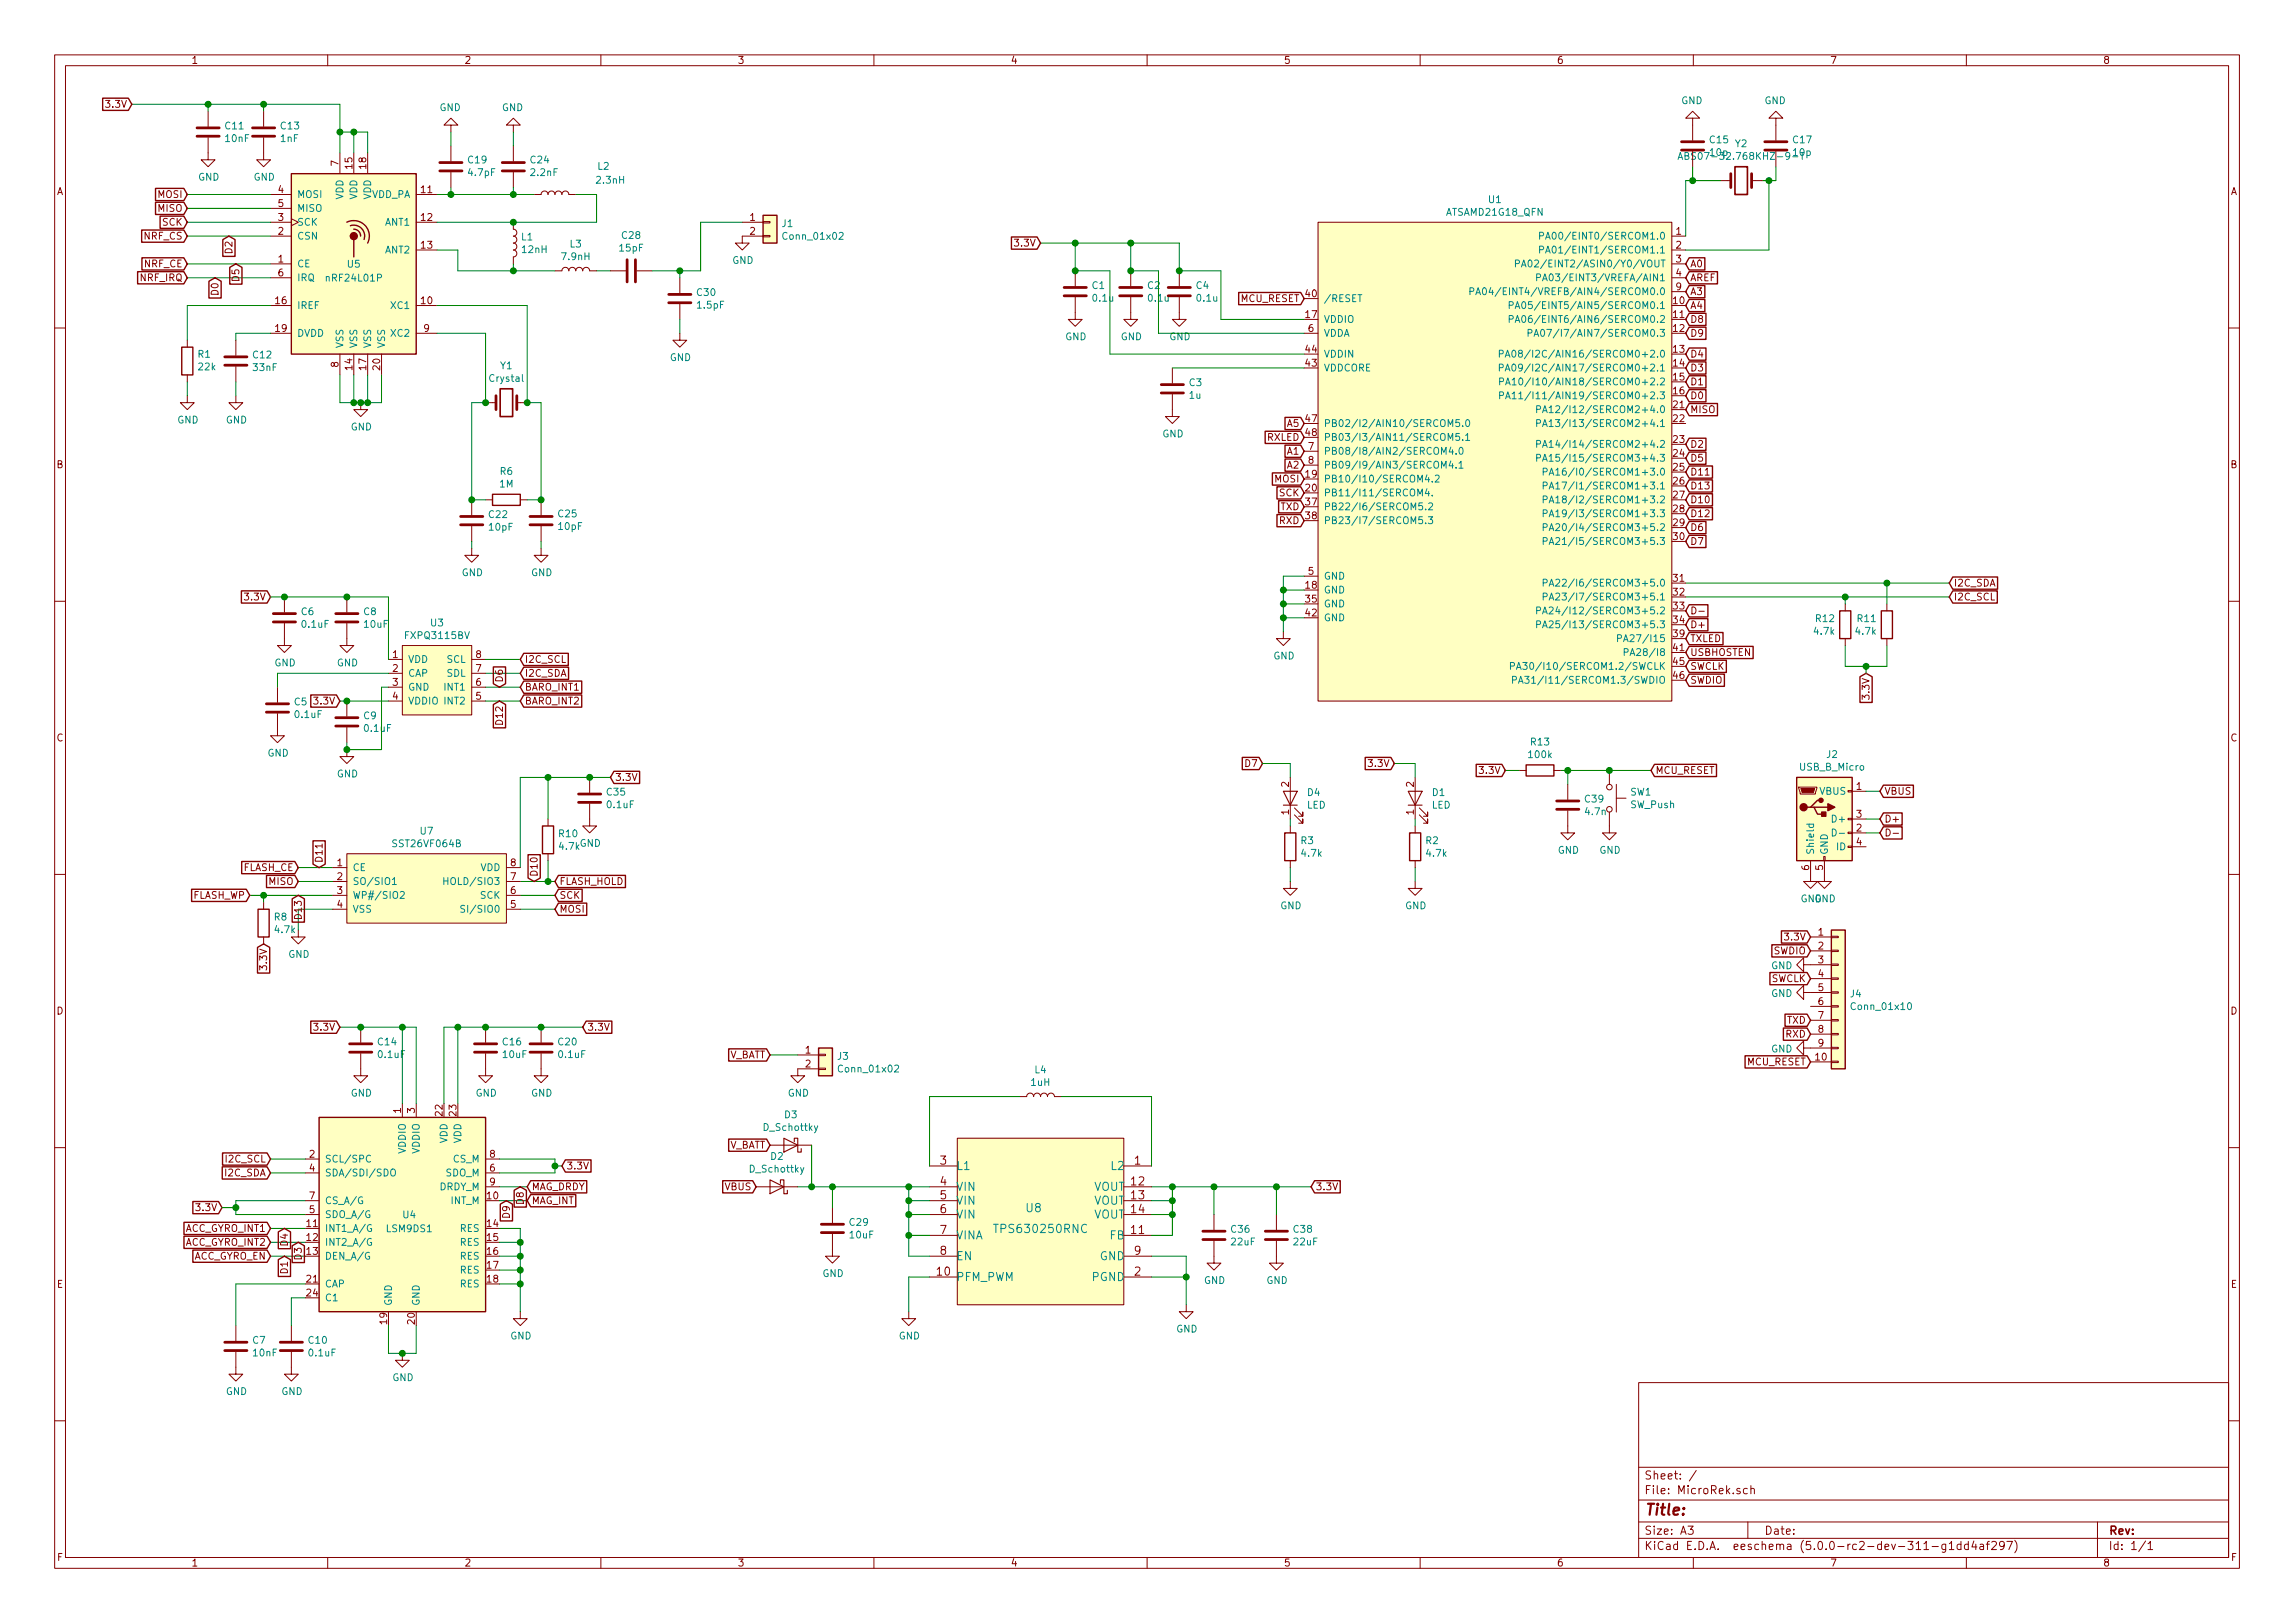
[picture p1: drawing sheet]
<svg xmlns="http://www.w3.org/2000/svg" width="420mm" height="297mm" viewBox="0 0 420 297" stroke-linecap="round" stroke-linejoin="round" font-family="sans-serif">
<defs><g id="words">
<text font-size="2.8" fill="#840000" x="301" y="277.3">Title:</text>
<g font-size="2.1" fill="#840000">
<text x="172.1" y="213.1">3</text>
<text x="207.7" y="213.1">1</text>
<text x="172.1" y="217">4</text>
<text x="172.1" y="219.5">5</text>
<text x="207.1" y="217">12</text>
<text x="207.1" y="219.5">13</text>
<text x="172.1" y="222">6</text>
<text x="172.1" y="225.8">7</text>
<text x="207.1" y="225.8">11</text>
<text x="207.1" y="222">14</text>
<text x="171.6" y="233.5">10</text>
<text x="172.1" y="229.7">8</text>
<text x="207.7" y="233.5">2</text>
<text x="207.7" y="229.7">9</text>
<text x="301" y="273.5">File: MicroRek.sch</text>
<text x="301" y="270.8">Sheet: /</text>
<text x="301" y="280.9">Size: A3</text>
<text x="323" y="280.9">Date:</text>
<text x="386" y="280.9">Rev:</text>
<text x="301" y="283.7">KiCad E.D.A. eeschema (5.0.0-rc2-dev-311-g1dd4af297)</text>
<text x="386" y="283.7">Id: 1/1</text>
</g>
<g font-size="2.1" fill="#008484">
<text x="175" y="214.1">L1</text>
<text x="203.6" y="214.1">L2</text>
<text x="175" y="217.9">VIN</text>
<text x="175" y="220.5">VIN</text>
<text x="187.9" y="221.9">U8</text>
<text x="200.2" y="217.9">VOUT</text>
<text x="200.2" y="220.5">VOUT</text>
<text x="175" y="223">VIN</text>
<text x="175" y="226.8">VINA</text>
<text x="182.6" y="225.7">TPS630250RNC</text>
<text x="200.2" y="223">VOUT</text>
<text x="203.2" y="226.8">FB</text>
<text x="175" y="230.6">EN</text>
<text x="201.3" y="230.6">GND</text>
<text x="175" y="234.5">PFM_PWM</text>
<text x="200" y="234.5">PGND</text>
</g>
<g font-size="1.8" fill="#840000">
<text x="35" y="11.7">1</text>
<text x="85" y="11.7">2</text>
<text x="135" y="11.7">3</text>
<text x="185" y="11.7">4</text>
<text x="235" y="11.7">5</text>
<text x="285" y="11.7">6</text>
<text x="335" y="11.7">7</text>
<text x="385" y="11.7">8</text>
<text x="19.7" y="19.7">3.3V</text>
<text x="10.4" y="35.7">A</text>
<text x="51" y="35.3">4</text>
<text x="62" y="30.4" transform="rotate(-90 62 30.4)">7</text>
<text x="64.5" y="30.8" transform="rotate(-90 64.5 30.8)">15</text>
<text x="67.1" y="30.8" transform="rotate(-90 67.1 30.8)">18</text>
<text x="77.1" y="35.3">11</text>
<text x="408.4" y="35.7">A</text>
<text x="29" y="38.8">MISO</text>
<text x="29" y="36.2">MOSI</text>
<text x="29.8" y="41.3">SCK</text>
<text x="51" y="40.4">3</text>
<text x="51" y="37.9">5</text>
<text x="77.1" y="40.4">12</text>
<text x="137.3" y="40.4">1</text>
<text x="26.4" y="43.9">NRF_CS</text>
<text x="42.5" y="46.3" transform="rotate(-90 42.5 46.3)">D2</text>
<text x="51" y="43">2</text>
<text x="77.1" y="45.5">13</text>
<text x="137.3" y="43">2</text>
<text x="186.1" y="45.1">3.3V</text>
<text x="306.9" y="43">1</text>
<text x="306.9" y="45.5">2</text>
<text x="25.7" y="51.5">NRF_IRQ</text>
<text x="26.4" y="48.9">NRF_CE</text>
<text x="40" y="53.9" transform="rotate(-90 40 53.9)">D0</text>
<text x="43.8" y="51.3" transform="rotate(-90 43.8 51.3)">D5</text>
<text x="51" y="48">1</text>
<text x="51" y="50.6">6</text>
<text x="306.9" y="48">3</text>
<text x="306.9" y="50.6">4</text>
<text x="306.9" y="53.1">9</text>
<text x="309.4" y="51.5">AREF</text>
<text x="309.4" y="48.9">A0</text>
<text x="50.5" y="55.7">16</text>
<text x="77.1" y="55.7">10</text>
<text x="227.1" y="55.3">MCU_RESET</text>
<text x="239.1" y="58.2">17</text>
<text x="239.1" y="54.4">40</text>
<text x="306.4" y="55.7">10</text>
<text x="306.4" y="58.2">11</text>
<text x="309.4" y="59.1">D8</text>
<text x="309.4" y="56.6">A4</text>
<text x="309.4" y="54">A3</text>
<text x="50.5" y="60.7">19</text>
<text x="77.6" y="60.7">9</text>
<text x="239.1" y="64.6">44</text>
<text x="239.5" y="60.7">6</text>
<text x="306.4" y="60.7">12</text>
<text x="306.4" y="64.6">13</text>
<text x="309.4" y="65.4">D4</text>
<text x="309.4" y="61.6">D9</text>
<text x="62" y="67.2" transform="rotate(-90 62 67.2)">8</text>
<text x="64.5" y="67.7" transform="rotate(-90 64.5 67.7)">14</text>
<text x="67.1" y="67.7" transform="rotate(-90 67.1 67.7)">17</text>
<text x="69.6" y="67.7" transform="rotate(-90 69.6 67.7)">20</text>
<text x="239.1" y="67.1">43</text>
<text x="306.4" y="67.1">14</text>
<text x="306.4" y="69.6">15</text>
<text x="309.4" y="70.5">D1</text>
<text x="309.4" y="68">D3</text>
<text x="239.1" y="77.3">47</text>
<text x="306.4" y="72.2">16</text>
<text x="306.4" y="74.7">21</text>
<text x="306.4" y="77.3">22</text>
<text x="309.4" y="75.6">MISO</text>
<text x="309.4" y="73.1">D0</text>
<text x="232" y="80.7">RXLED</text>
<text x="235.7" y="78.1">A5</text>
<text x="235.7" y="83.2">A1</text>
<text x="239.1" y="79.8">48</text>
<text x="239.5" y="82.3">7</text>
<text x="306.4" y="81.1">23</text>
<text x="306.4" y="83.6">24</text>
<text x="309.4" y="82">D2</text>
<text x="10.4" y="85.7">B</text>
<text x="233.5" y="88.3">MOSI</text>
<text x="235.7" y="85.8">A2</text>
<text x="239.1" y="87.4">19</text>
<text x="239.1" y="90">20</text>
<text x="239.5" y="84.9">8</text>
<text x="306.4" y="86.1">25</text>
<text x="306.4" y="88.7">26</text>
<text x="309.4" y="89.6">D13</text>
<text x="309.4" y="87">D11</text>
<text x="309.4" y="84.5">D5</text>
<text x="408.4" y="85.7">B</text>
<text x="234.2" y="90.8">SCK</text>
<text x="234.2" y="95.9">RXD</text>
<text x="234.4" y="93.4">TXD</text>
<text x="239.1" y="92.5">37</text>
<text x="239.1" y="95">38</text>
<text x="306.4" y="91.2">27</text>
<text x="306.4" y="93.8">28</text>
<text x="309.4" y="94.7">D12</text>
<text x="309.4" y="92.1">D10</text>
<text x="306.4" y="96.3">29</text>
<text x="306.4" y="98.8">30</text>
<text x="309.4" y="99.7">D7</text>
<text x="309.4" y="97.2">D6</text>
<text x="239.1" y="107.7">18</text>
<text x="239.5" y="105.2">5</text>
<text x="306.4" y="106.5">31</text>
<text x="357.7" y="107.4">I2C_SDA</text>
<text x="45.1" y="109.9">3.3V</text>
<text x="239.1" y="110.3">35</text>
<text x="239.1" y="112.8">42</text>
<text x="306.4" y="109">32</text>
<text x="306.4" y="111.5">33</text>
<text x="357.7" y="109.9">I2C_SCL</text>
<text x="306.4" y="114.1">34</text>
<text x="306.4" y="116.6">39</text>
<text x="306.4" y="119.2">41</text>
<text x="309.4" y="115">D+</text>
<text x="309.4" y="117.5">TXLED</text>
<text x="71.9" y="120.4">1</text>
<text x="71.9" y="123">2</text>
<text x="71.9" y="125.5">3</text>
<text x="87.1" y="125.5">6</text>
<text x="87.1" y="123">7</text>
<text x="87.1" y="120.4">8</text>
<text x="92.1" y="125" transform="rotate(-90 92.1 125)">D6</text>
<text x="96" y="121.3">I2C_SCL</text>
<text x="96" y="123.9">I2C_SDA</text>
<text x="306.4" y="121.7">45</text>
<text x="306.4" y="124.2">46</text>
<text x="309.4" y="120.1">USBHOSTEN</text>
<text x="309.4" y="122.6">SWCLK</text>
<text x="309.4" y="125.1">SWDIO</text>
<text x="57.8" y="128.9">3.3V</text>
<text x="71.9" y="128.1">4</text>
<text x="87.1" y="128.1">5</text>
<text x="96" y="126.4">BARO_INT1</text>
<text x="96" y="128.9">BARO_INT2</text>
<text x="342.3" y="127.6" transform="rotate(-90 342.3 127.6)">3.3V</text>
<text x="10.4" y="135.7">C</text>
<text x="92.1" y="132.3" transform="rotate(-90 92.1 132.3)">D12</text>
<text x="408.4" y="135.7">C</text>
<text x="112.5" y="142.9">3.3V</text>
<text x="228.1" y="140.4">D7</text>
<text x="250.9" y="140.4">3.3V</text>
<text x="271.2" y="141.6">3.3V</text>
<text x="303" y="141.6">MCU_RESET</text>
<text x="236" y="149.1" transform="rotate(-90 236 149.1)">1</text>
<text x="236" y="144" transform="rotate(-90 236 144)">2</text>
<text x="258.8" y="149.1" transform="rotate(-90 258.8 149.1)">1</text>
<text x="258.8" y="144" transform="rotate(-90 258.8 144)">2</text>
<text x="339.9" y="144.6">1</text>
<text x="339.9" y="149.6">3</text>
<text x="345" y="145.5">VBUS</text>
<text x="339.9" y="152.2">2</text>
<text x="339.9" y="154.7">4</text>
<text x="345" y="150.5">D+</text>
<text x="44.5" y="159.4">FLASH_CE</text>
<text x="49.3" y="162">MISO</text>
<text x="59.1" y="158" transform="rotate(-90 59.1 158)">D11</text>
<text x="61.7" y="158.5">1</text>
<text x="61.7" y="161.1">2</text>
<text x="93.5" y="161.1">7</text>
<text x="93.5" y="158.5">8</text>
<text x="98.4" y="160.5" transform="rotate(-90 98.4 160.5)">D10</text>
<text x="102.4" y="162">FLASH_HOLD</text>
<text x="331.2" y="159.3" transform="rotate(-90 331.2 159.3)">6</text>
<text x="333.8" y="159.3" transform="rotate(-90 333.8 159.3)">5</text>
<text x="35.2" y="164.5">FLASH_WP</text>
<text x="55.2" y="167.9" transform="rotate(-90 55.2 167.9)">D13</text>
<text x="61.7" y="163.6">3</text>
<text x="61.7" y="166.2">4</text>
<text x="93.5" y="166.2">5</text>
<text x="93.5" y="163.6">6</text>
<text x="102.4" y="167">MOSI</text>
<text x="102.4" y="164.5">SCK</text>
<text x="327.1" y="172.1">3.3V</text>
<text x="332.9" y="171.2">1</text>
<text x="332.9" y="173.8">2</text>
<text x="48.9" y="177.2" transform="rotate(-90 48.9 177.2)">3.3V</text>
<text x="324.2" y="179.7">SWCLK</text>
<text x="324.7" y="174.7">SWDIO</text>
<text x="332.9" y="176.3">3</text>
<text x="332.9" y="178.9">4</text>
<text x="10.4" y="185.7">D</text>
<text x="332.9" y="181.4">5</text>
<text x="332.9" y="183.9">6</text>
<text x="408.4" y="185.7">D</text>
<text x="57.8" y="188.6">3.3V</text>
<text x="107.5" y="188.6">3.3V</text>
<text x="326.9" y="189.9">RXD</text>
<text x="327.2" y="187.4">TXD</text>
<text x="332.9" y="186.5">7</text>
<text x="332.9" y="189">8</text>
<text x="332.9" y="191.6">9</text>
<text x="133.3" y="193.7">V_BATT</text>
<text x="147.5" y="192.8">1</text>
<text x="147.5" y="195.4">2</text>
<text x="319.8" y="195">MCU_RESET</text>
<text x="332.4" y="194.1">10</text>
<text x="73.4" y="203.7" transform="rotate(-90 73.4 203.7)">1</text>
<text x="75.9" y="203.7" transform="rotate(-90 75.9 203.7)">3</text>
<text x="81" y="204.2" transform="rotate(-90 81 204.2)">22</text>
<text x="83.6" y="204.2" transform="rotate(-90 83.6 204.2)">23</text>
<text x="41.3" y="215.3">I2C_SDA</text>
<text x="41.5" y="212.8">I2C_SCL</text>
<text x="56.7" y="211.9">2</text>
<text x="56.7" y="214.4">4</text>
<text x="89.7" y="214.4">6</text>
<text x="89.7" y="211.9">8</text>
<text x="103.7" y="214">3.3V</text>
<text x="133.3" y="210.2">V_BATT</text>
<text x="36.2" y="221.7">3.3V</text>
<text x="56.7" y="219.5">7</text>
<text x="89.2" y="219.5">10</text>
<text x="89.7" y="217">9</text>
<text x="95.9" y="220.3" transform="rotate(-90 95.9 220.3)">D8</text>
<text x="97.3" y="217.8">MAG_DRDY</text>
<text x="97.3" y="220.4">MAG_INT</text>
<text x="132.7" y="217.8">VBUS</text>
<text x="240.8" y="217.8">3.3V</text>
<text x="33.9" y="225.5">ACC_GYRO_INT1</text>
<text x="52.7" y="227.9" transform="rotate(-90 52.7 227.9)">D4</text>
<text x="56.2" y="224.6">11</text>
<text x="56.2" y="227.1">12</text>
<text x="56.7" y="222">5</text>
<text x="89.2" y="224.6">14</text>
<text x="89.2" y="227.1">15</text>
<text x="93.3" y="222.8" transform="rotate(-90 93.3 222.8)">D9</text>
<text x="33.9" y="228">ACC_GYRO_INT2</text>
<text x="35.3" y="230.5">ACC_GYRO_EN</text>
<text x="52.7" y="233" transform="rotate(-90 52.7 233)">D1</text>
<text x="55.2" y="230.4" transform="rotate(-90 55.2 230.4)">D3</text>
<text x="56.2" y="229.7">13</text>
<text x="89.2" y="229.7">16</text>
<text x="89.2" y="232.2">17</text>
<text x="10.4" y="235.7">E</text>
<text x="56.2" y="234.7">21</text>
<text x="56.2" y="237.3">24</text>
<text x="89.2" y="234.7">18</text>
<text x="408.4" y="235.7">E</text>
<text x="70.9" y="242.3" transform="rotate(-90 70.9 242.3)">19</text>
<text x="75.9" y="242.3" transform="rotate(-90 75.9 242.3)">20</text>
<text x="10.5" y="285.7">F</text>
<text x="35" y="286.7">1</text>
<text x="85" y="286.7">2</text>
<text x="135" y="286.7">3</text>
<text x="185" y="286.7">4</text>
<text x="235" y="286.7">5</text>
<text x="285" y="286.7">6</text>
<text x="335" y="286.7">7</text>
<text x="385" y="286.7">8</text>
<text x="408.5" y="285.7">F</text>
</g>
<g font-size="1.8" fill="#008484">
<text x="41.3" y="23.7">C11</text>
<text x="51.5" y="23.7">C13</text>
<text x="80.5" y="20.3">GND</text>
<text x="91.9" y="20.3">GND</text>
<text x="307.8" y="19.1">GND</text>
<text x="323" y="19.1">GND</text>
<text x="41.4" y="26">10nF</text>
<text x="51.4" y="26">1nF</text>
<text x="85.8" y="29.9">C19</text>
<text x="97.2" y="29.9">C24</text>
<text x="309.5" y="29.2">ABS07-32.768KHZ-9-T</text>
<text x="313.1" y="26.2">C15</text>
<text x="313.1" y="28.5">10p</text>
<text x="317.7" y="26.9">Y2</text>
<text x="328.3" y="26.2">C17</text>
<text x="328.4" y="28.5">10p</text>
<text x="36.3" y="33.1">GND</text>
<text x="46.4" y="33.1">GND</text>
<text x="85.9" y="32.2">4.7pF</text>
<text x="97.3" y="32.2">2.2nF</text>
<text x="109.3" y="33.6">2.3nH</text>
<text x="109.5" y="31.1">L2</text>
<text x="54.4" y="41.3">SCK</text>
<text x="54.4" y="36.2">MOSI</text>
<text x="54.4" y="38.8">MISO</text>
<text x="62.9" y="36.5" transform="rotate(-90 62.9 36.5)">VDD</text>
<text x="65.4" y="36.5" transform="rotate(-90 65.4 36.5)">VDD</text>
<text x="67.9" y="36.5" transform="rotate(-90 67.9 36.5)">VDD</text>
<text x="68" y="36.2">VDD_PA</text>
<text x="70.6" y="41.3">ANT1</text>
<text x="143.2" y="41.6">J1</text>
<text x="264.9" y="39.5">ATSAMD21G18_QFN</text>
<text x="272.6" y="37.2">U1</text>
<text x="54.4" y="43.9">CSN</text>
<text x="70.6" y="46.4">ANT2</text>
<text x="95.5" y="44">L1</text>
<text x="95.7" y="46.3">12nH</text>
<text x="103" y="47.6">7.9nH</text>
<text x="104.4" y="45.3">L3</text>
<text x="113.5" y="46">15pF</text>
<text x="113.9" y="43.7">C28</text>
<text x="143.6" y="43.9">Conn_01x02</text>
<text x="284.4" y="43.9">PA00/EINT0/SERCOM1.0</text>
<text x="284.4" y="46.4">PA01/EINT1/SERCOM1.1</text>
<text x="54.4" y="48.9">CE</text>
<text x="54.4" y="51.5">IRQ</text>
<text x="60" y="51.5">nRF24L01P</text>
<text x="63.7" y="49">U5</text>
<text x="134.1" y="48.3">GND</text>
<text x="200" y="52.9">C1</text>
<text x="210.1" y="52.9">C2</text>
<text x="219" y="52.9">C4</text>
<text x="281.4" y="48.9">PA02/EINT2/ASIN0/Y0/VOUT</text>
<text x="284.1" y="51.5">PA03/EINT3/VREFA/AIN1</text>
<text x="54.4" y="56.6">IREF</text>
<text x="71.8" y="56.6">XC1</text>
<text x="127.7" y="54.2">C30</text>
<text x="127.8" y="56.5">1.5pF</text>
<text x="200.2" y="55.2">0.1u</text>
<text x="210.3" y="55.2">0.1u</text>
<text x="219.2" y="55.2">0.1u</text>
<text x="242.3" y="59.1">VDDIO</text>
<text x="242.3" y="55.3">/RESET</text>
<text x="273.4" y="54">PA04/EINT4/VREFB/AIN4/SERCOM0.0</text>
<text x="279.9" y="56.6">PA05/EINT5/AIN5/SERCOM0.1</text>
<text x="279.9" y="59.1">PA06/EINT6/AIN6/SERCOM0.2</text>
<text x="36.3" y="65.5">R1</text>
<text x="46.4" y="65.6">C12</text>
<text x="54.4" y="61.6">DVDD</text>
<text x="62.9" y="63.8" transform="rotate(-90 62.9 63.8)">VSS</text>
<text x="65.4" y="63.8" transform="rotate(-90 65.4 63.8)">VSS</text>
<text x="67.9" y="63.8" transform="rotate(-90 67.9 63.8)">VSS</text>
<text x="70.5" y="63.8" transform="rotate(-90 70.5 63.8)">VSS</text>
<text x="71.8" y="61.6">XC2</text>
<text x="195" y="62.3">GND</text>
<text x="205.2" y="62.3">GND</text>
<text x="214.1" y="62.3">GND</text>
<text x="242.3" y="65.4">VDDIN</text>
<text x="242.3" y="61.6">VDDA</text>
<text x="279.1" y="65.4">PA08/I2C/AIN16/SERCOM0+2.0</text>
<text x="283.4" y="61.6">PA07/I7/AIN7/SERCOM0.3</text>
<text x="36.4" y="67.8">22k</text>
<text x="46.4" y="67.9">33nF</text>
<text x="89.7" y="69.9">Crystal</text>
<text x="91.6" y="67.6">Y1</text>
<text x="122.6" y="66.1">GND</text>
<text x="217.8" y="70.7">C3</text>
<text x="242.3" y="68">VDDCORE</text>
<text x="279.1" y="68">PA09/I2C/AIN17/SERCOM0+2.1</text>
<text x="279.5" y="70.5">PA10/I10/AIN18/SERCOM0+2.2</text>
<text x="32.5" y="77.5">GND</text>
<text x="41.4" y="77.5">GND</text>
<text x="217.8" y="73">1u</text>
<text x="279.5" y="73.1">PA11/I11/AIN19/SERCOM0+2.3</text>
<text x="284.9" y="75.6">PA12/I12/SERCOM2+4.0</text>
<text x="64.2" y="78.8">GND</text>
<text x="212.8" y="80">GND</text>
<text x="242.3" y="78.1">PB02/I2/AIN10/SERCOM5.0</text>
<text x="242.3" y="80.7">PB03/I3/AIN11/SERCOM5.1</text>
<text x="242.3" y="83.2">PB08/I8/AIN2/SERCOM4.0</text>
<text x="284.9" y="78.1">PA13/I13/SERCOM2+4.1</text>
<text x="284.9" y="82">PA14/I14/SERCOM2+4.2</text>
<text x="91.5" y="89.2">1M</text>
<text x="91.6" y="86.9">R6</text>
<text x="242.3" y="88.3">PB10/I10/SERCOM4.2</text>
<text x="242.3" y="85.8">PB09/I9/AIN3/SERCOM4.1</text>
<text x="284.9" y="84.5">PA15/I15/SERCOM3+4.3</text>
<text x="285.9" y="87">PA16/I0/SERCOM1+3.0</text>
<text x="285.9" y="89.6">PA17/I1/SERCOM1+3.1</text>
<text x="89.6" y="94.8">C22</text>
<text x="102.3" y="94.7">C25</text>
<text x="242.3" y="90.8">PB11/I11/SERCOM4.</text>
<text x="242.3" y="93.4">PB22/I6/SERCOM5.2</text>
<text x="242.3" y="95.9">PB23/I7/SERCOM5.3</text>
<text x="285.9" y="92.1">PA18/I2/SERCOM1+3.2</text>
<text x="285.9" y="94.7">PA19/I3/SERCOM1+3.3</text>
<text x="89.6" y="97.1">10pF</text>
<text x="102.3" y="97">10pF</text>
<text x="285.9" y="97.2">PA20/I4/SERCOM3+5.2</text>
<text x="285.9" y="99.7">PA21/I5/SERCOM3+5.3</text>
<text x="84.5" y="105.4">GND</text>
<text x="97.2" y="105.4">GND</text>
<text x="242.3" y="106.1">GND</text>
<text x="285.9" y="107.4">PA22/I6/SERCOM3+5.0</text>
<text x="55.2" y="112.6">C6</text>
<text x="66.6" y="112.6">C8</text>
<text x="242.3" y="108.6">GND</text>
<text x="242.3" y="111.2">GND</text>
<text x="242.3" y="113.7">GND</text>
<text x="284.9" y="112.4">PA24/I12/SERCOM3+5.2</text>
<text x="285.9" y="109.9">PA23/I7/SERCOM3+5.1</text>
<text x="332.5" y="113.9">R12</text>
<text x="340.1" y="113.9">R11</text>
<text x="55.4" y="114.9">0.1uF</text>
<text x="66.8" y="114.9">10uF</text>
<text x="74.4" y="117">FXPQ3115BV</text>
<text x="78.9" y="114.6">U3</text>
<text x="284.9" y="115">PA25/I13/SERCOM3+5.3</text>
<text x="297.7" y="117.5">PA27/I15</text>
<text x="332.2" y="116.2">4.7k</text>
<text x="339.8" y="116.2">4.7k</text>
<text x="50.2" y="122">GND</text>
<text x="61.7" y="122">GND</text>
<text x="74.7" y="121.3">VDD</text>
<text x="74.7" y="123.9">CAP</text>
<text x="81.8" y="123.9">SDL</text>
<text x="81.8" y="121.3">SCL</text>
<text x="233.1" y="120.7">GND</text>
<text x="280" y="122.6">PA30/I10/SERCOM1.2/SWCLK</text>
<text x="280.5" y="125.1">PA31/I11/SERCOM1.3/SWDIO</text>
<text x="298.7" y="120.1">PA28/I8</text>
<text x="53.9" y="129.1">C5</text>
<text x="54.1" y="131.4">0.1uF</text>
<text x="66.6" y="131.6">C9</text>
<text x="74.7" y="126.4">GND</text>
<text x="74.7" y="128.9">VDDIO INT2</text>
<text x="81.5" y="126.4">INT1</text>
<text x="66.8" y="133.9">0.1uF</text>
<text x="280.3" y="136.4">R13</text>
<text x="49" y="138.5">GND</text>
<text x="61.7" y="142.3">GND</text>
<text x="280" y="138.7">100k</text>
<text x="329.6" y="141">USB_B_Micro</text>
<text x="334.4" y="138.7">J2</text>
<text x="111.2" y="145.6">C35</text>
<text x="111.3" y="147.9">0.1uF</text>
<text x="239.2" y="148">LED</text>
<text x="239.4" y="145.7">D4</text>
<text x="262.1" y="148">LED</text>
<text x="262.3" y="145.7">D1</text>
<text x="290.2" y="146.9">C39</text>
<text x="290.3" y="149.2">4.7n</text>
<text x="298.5" y="145.6">SW1</text>
<text x="298.5" y="147.9">SW_Push</text>
<text x="333.2" y="145.5">VBUS</text>
<text x="72.2" y="155.1">SST26VF064B</text>
<text x="77" y="152.7">U7</text>
<text x="102.4" y="153.2">R10</text>
<text x="102.5" y="155.5">4.7k</text>
<text x="106.1" y="155">GND</text>
<text x="238.2" y="154.5">R3</text>
<text x="261.1" y="154.5">R2</text>
<text x="335.8" y="150.5">D+</text>
<text x="336.3" y="155.6">ID</text>
<text x="64.5" y="159.4">CE</text>
<text x="64.5" y="162">SO/SIO1</text>
<text x="82.2" y="162">HOLD/SIO3</text>
<text x="88" y="159.4">VDD</text>
<text x="238.4" y="156.8">4.7k</text>
<text x="261.2" y="156.8">4.7k</text>
<text x="285.2" y="156.2">GND</text>
<text x="292.8" y="156.2">GND</text>
<text x="332.1" y="156.5" transform="rotate(-90 332.1 156.5)">Shield</text>
<text x="334.6" y="156.5" transform="rotate(-90 334.6 156.5)">GND</text>
<text x="64.5" y="164.5">WP#/SIO2</text>
<text x="64.5" y="167">VSS</text>
<text x="85.5" y="167">SI/SIO0</text>
<text x="88" y="164.5">SCK</text>
<text x="234.4" y="166.4">GND</text>
<text x="257.3" y="166.4">GND</text>
<text x="329.6" y="165.1">GND</text>
<text x="332.2" y="165.1">GND</text>
<text x="50.2" y="168.5">R8</text>
<text x="50.4" y="170.8">4.7k</text>
<text x="52.8" y="175.3">GND</text>
<text x="324.3" y="177.4">GND</text>
<text x="324.3" y="182.5">GND</text>
<text x="338.8" y="182.5">J4</text>
<text x="339.2" y="184.8">Conn_01x10</text>
<text x="69.2" y="191.3">C14</text>
<text x="92.1" y="191.3">C16</text>
<text x="102.3" y="191.3">C20</text>
<text x="69.3" y="193.6">0.1uF</text>
<text x="92.2" y="193.6">10uF</text>
<text x="102.4" y="193.6">0.1uF</text>
<text x="153.4" y="194">J3</text>
<text x="153.8" y="196.3">Conn_01x02</text>
<text x="189.5" y="196.4">L4</text>
<text x="324.3" y="192.6">GND</text>
<text x="64.2" y="200.7">GND</text>
<text x="87.1" y="200.7">GND</text>
<text x="97.2" y="200.7">GND</text>
<text x="144.2" y="200.7">GND</text>
<text x="188.8" y="198.7">1uH</text>
<text x="81.9" y="209.3" transform="rotate(-90 81.9 209.3)">VDD</text>
<text x="84.5" y="209.3" transform="rotate(-90 84.5 209.3)">VDD</text>
<text x="139.9" y="207">D_Schottky</text>
<text x="143.7" y="204.7">D3</text>
<text x="59.4" y="212.8">SCL/SPC</text>
<text x="59.4" y="215.3">SDA/SDI/SDO</text>
<text x="74.3" y="211.1" transform="rotate(-90 74.3 211.1)">VDDIO</text>
<text x="76.8" y="211.1" transform="rotate(-90 76.8 211.1)">VDDIO</text>
<text x="81.6" y="215.3">SDO_M</text>
<text x="83" y="212.8">CS_M</text>
<text x="137.4" y="214.6">D_Schottky</text>
<text x="141.1" y="212.3">D2</text>
<text x="59.4" y="220.4">CS_A/G</text>
<text x="80.4" y="217.8">DRDY_M</text>
<text x="82.6" y="220.4">INT_M</text>
<text x="59.4" y="222.9">SDO_A/G</text>
<text x="59.4" y="225.5">INT1_A/G</text>
<text x="70.9" y="225.5">LSM9DS1</text>
<text x="73.8" y="223">U4</text>
<text x="84.3" y="225.5">RES</text>
<text x="155.6" y="224.3">C29</text>
<text x="155.7" y="226.7">10uF</text>
<text x="225.5" y="225.6">C36</text>
<text x="225.5" y="227.9">22uF</text>
<text x="236.9" y="225.6">C38</text>
<text x="236.9" y="227.9">22uF</text>
<text x="59.4" y="228">INT2_A/G</text>
<text x="59.4" y="230.5">DEN_A/G</text>
<text x="84.3" y="228">RES</text>
<text x="84.3" y="230.5">RES</text>
<text x="84.3" y="233.1">RES</text>
<text x="150.6" y="233.7">GND</text>
<text x="59.4" y="235.6">CAP</text>
<text x="59.4" y="238.2">C1</text>
<text x="71.8" y="239.1" transform="rotate(-90 71.8 239.1)">GND</text>
<text x="76.8" y="239.1" transform="rotate(-90 76.8 239.1)">GND</text>
<text x="84.3" y="235.6">RES</text>
<text x="220.4" y="235">GND</text>
<text x="231.9" y="235">GND</text>
<text x="46.3" y="245.9">C7</text>
<text x="56.5" y="245.9">C10</text>
<text x="93.4" y="245.1">GND</text>
<text x="164.5" y="245.1">GND</text>
<text x="215.3" y="243.9">GND</text>
<text x="46.4" y="248.2">10nF</text>
<text x="56.6" y="248.2">0.1uF</text>
<text x="41.4" y="255.3">GND</text>
<text x="51.5" y="255.3">GND</text>
<text x="71.8" y="252.8">GND</text>
</g>
</g></defs>
<g fill="none" stroke="#840000" stroke-width=".18">
<path d="M10 10h400v277h-400zM12 12h396v273.1h-396zM60 10v2M110 10v2M160 10v2M210 10v2M260 10v2M310 10v2M360 10v2M38.1 25.2v4h1.3l-1.3 1.3-1.3-1.3h1.3M38.1 20.4v2.8M48.3 25.2v4h1.2l-1.2 1.3-1.3-1.3h1.3"/>
<path d="M48.3 20.4v2.8M49.5 35.6h3.8M49.5 38.1h3.8M62.2 28v3.8M64.8 28v3.8M67.3 28v3.8M76.2 35.6h3.8M82.5 22.9h1.3l-1.3-1.3-1.2 1.3h1.2v1.3M82.5 26.7v2.8M82.5 31.5v2.8M94 22.9h1.2l-1.2-1.3-1.3 1.3h1.3v1.3M94 26.7v2.8"/>
<path d="M94 31.5v2.8M97.8 35.6h1.3a.63 .63 0 0 1 .6-.6 .63 .63 0 0 1 .6 .6 .63 .63 0 0 1 .7-.6 .63 .63 0 0 1 .6 .6 .63 .63 0 0 1 .6-.6 .63 .63 0 0 1 .7 .6 .63 .63 0 0 1 .6-.6 .63 .63 0 0 1 .6 .6h1.3M309.9 21.6h1.2l-1.2-1.2-1.3 1.2h1.3v4.1M309.9 27.7v2.8M315 33.1h1.9M320.7 33.1h1.9M325.1 21.6h1.3l-1.3-1.2-1.3 1.2h1.3v4.1M325.1 27.7v2.8M49.5 48.3h3.8M49.5 55.9h3.8M49.5 40.7h3.8M49.5 43.2h3.8"/>
<path d="M49.5 50.8h3.8M53.3 40l1.3 .7-1.3 .6M76.2 55.9h3.8M76.2 40.7h3.8M76.2 45.8h3.8M94 40.7v1.2a.63 .63 0 0 1 .6 .7 .63 .63 0 0 1-.6 .6 .63 .63 0 0 1 .6 .7 .63 .63 0 0 1-.6 .6 .63 .63 0 0 1 .6 .6 .63 .63 0 0 1-.6 .7 .63 .63 0 0 1 .6 .6 .63 .63 0 0 1-.6 .6v1.3M101.6 49.6h1.3a.63 .63 0 0 1 .6-.7 .63 .63 0 0 1 .6 .7 .63 .63 0 0 1 .7-.7 .63 .63 0 0 1 .6 .7 .63 .63 0 0 1 .6-.7 .63 .63 0 0 1 .7 .7 .63 .63 0 0 1 .6-.7 .63 .63 0 0 1 .6 .7h1.3M111.8 49.6h2.8M116.6 49.6h2.8M124.5 50.8v2.8M124.5 55.7v2.8M135.9 40.7h3.8"/>
<path d="M139.7 43.1h1.3v.2h-1.3zM139.7 40.5h1.3v.3h-1.3zM139.7 43.2h-3.8v1.3h1.3l-1.3 1.3-1.3-1.3h1.3M196.8 54.4v4.1h1.3l-1.3 1.2-1.2-1.2h1.2M196.8 49.6v2.8M207 54.4v4.1h1.3l-1.3 1.2-1.3-1.2h1.3M207 49.6v2.8M215.9 54.4v4.1h1.3l-1.3 1.2-1.3-1.2h1.3M215.9 49.6v2.8M241.3 40.7h64.8v87.6h-64.8zM306.1 48.3h2.5M306.1 45.8h2.5"/>
<path d="M306.1 43.2h2.5M306.1 50.8h2.5M306.1 53.4h2.5M10 60h2M34.3 72.4v1.3h1.3l-1.3 1.3-1.3-1.3h1.3M34.3 62.3v1.2M34.3 68.6v1.3M43.2 72.4v1.3h1.2l-1.2 1.3-1.3-1.3h1.3M43.2 62.3v2.8M43.2 67.1v2.8M49.5 61h3.8M62.2 64.8v3.8"/>
<path d="M64.8 64.8v3.8M66 73.7v1.3h1.3l-1.3 1.2-1.2-1.2h1.2M67.3 64.8v3.8M69.8 64.8v3.8M76.2 62.3h.1M76.2 61h3.8M88.9 73.7h1.9M94.6 73.7h1.9M124.5 61v1.3h1.2l-1.2 1.2-1.3-1.2h1.3M214.6 72.2v4h1.3l-1.3 1.3-1.2-1.3h1.2M214.6 67.3v2.8M238.8 61h2.5"/>
<path d="M408 60h2M86.4 91.5v2.8M86.4 96.3v2.8M88.9 91.5h1.3M95.2 91.5h1.3M99.1 91.5v2.8M99.1 96.3v2.8M238.8 82.6h2.5M238.8 85.1h2.5M10 110h2M52.1 114.1v4h1.2l-1.2 1.3-1.3-1.3h1.3M52.1 109.3v2.8"/>
<path d="M63.5 114.1v4h1.3l-1.3 1.3-1.3-1.3h1.3M63.5 109.3v2.8M73.7 118.1h12.7v12.7h-12.7zM86.4 100.4v1.2h1.2l-1.2 1.3-1.3-1.3h1.3M99.1 100.4v1.2h1.2l-1.2 1.3-1.3-1.3h1.3M234.9 115.6v1.3h1.3l-1.3 1.2-1.2-1.2h1.2M238.8 105.4h2.5M309.8 111.1a.64 .64 0 0 1 .7 .6 .64 .64 0 0 1-.7 .7zM311 111.9h1M337.8 110.5v1.3M337.8 116.9v1.2M345.4 110.5v1.3"/>
<path d="M345.4 116.9v1.2M408 110h2M50.8 130.6v4.1h1.3l-1.3 1.2-1.3-1.2h1.3M50.8 125.8v2.8M63.5 137.2v1.3h1.3l-1.3 1.2-1.3-1.2h1.3M63.5 128.3v2.8M63.5 133.1v2.8M71.1 120.7h2.6M71.1 123.2h2.6M71.1 125.8h2.6M71.1 128.3h2.6M86.4 120.7h2.5"/>
<path d="M86.4 123.2h2.5M86.4 125.8h2.5M86.4 128.3h2.5M59 154.5v.7M61 158.8h2.5M63.5 156.2h29.2v12.7h-29.2zM92.7 158.8h2.5M100.3 149.9v1.3M100.3 156.2v1.3M107.9 147.1v4.1h1.3l-1.3 1.2-1.2-1.2h1.2M107.9 142.3v2.8M236.2 142.3v7.6"/>
<path d="M236.2 151.2v1.2M236.2 157.5v1.3M237 149.1l1.5 1.6v-.8v.8h-.8M237 147.9l1.5 1.5v-.8v.8h-.8M259.1 142.3v7.6M259.1 151.2v1.2M259.1 157.5v1.3M259.8 149.1l1.6 1.6v-.8v.8h-.8M259.8 147.9l1.6 1.5v-.8v.8h-.8M278.1 141h1.3M284.5 141h1.2M287 148.4v4h1.3l-1.3 1.3-1.3-1.3h1.3"/>
<path d="M287 143.5v2.8M294.6 148.6v3.8h1.3l-1.3 1.3-1.2-1.3h1.2M294.6 141v2.5M295.9 146.1h1.8M295.9 143.5v5.1M329.3 144.1h3.3v.2l-.2 1h-2.8zM331.5 157.5v3.8h1.2l-1.2 1.3-1.3-1.3h1.3M333.9 156.8h.2v.7h-.2zM334 157.5v3.8h1.3l-1.3 1.3-1.3-1.3h1.3M338.3 154.8h.8v.3h-.8zM338.3 152.3h.8v.3h-.8zM338.3 149.8h.8v.2h-.8z"/>
<path d="M338.3 144.7h.8v.2h-.8zM339.1 144.8h2.5M339.1 152.4h2.5M339.1 149.9h2.5M339.1 155h2.5M345.3 151.7a.64 .64 0 0 1 .8 .7 .64 .64 0 0 1-.8 .6zM346.6 152.5h1M10 160h2M48.3 165.1v1.3M48.3 171.5v1.3M54.6 170.2v1.3h1.3l-1.3 1.3-1.3-1.3h1.3M61 161.3h2.5"/>
<path d="M61 163.9h2.5M61 166.4h2.5M92.7 161.3h2.5M92.7 163.9h2.5M92.7 166.4h2.5M236.2 161.3v1.3h1.3l-1.3 1.3-1.3-1.3h1.3M259.1 161.3v1.3h1.2l-1.2 1.3-1.3-1.3h1.3M330.2 176.6v-1.3l-1.3 1.3 1.3 1.2v-1.2h5.1M331.5 171.5h3.8M331.5 174h3.8M331.5 179.1h3.8M335.3 179h1.2v.2h-1.2z"/>
<path d="M335.3 176.4h1.2v.3h-1.2zM335.3 173.9h1.2v.3h-1.2zM335.3 171.4h1.2v.2h-1.2zM408 160h2M66 192.8v4.1h1.3l-1.3 1.3-1.2-1.3h1.2M66 188v2.8M88.9 192.8v4.1h1.3l-1.3 1.3-1.3-1.3h1.3M88.9 188v2.8M99.1 192.8v4.1h1.2l-1.2 1.3-1.3-1.3h1.3M99.1 188v2.8M146 193.1h3.9M149.9 195.5h1.2v.2h-1.2z"/>
<path d="M149.9 192.9h1.2v.3h-1.2zM149.9 195.6h-3.9v1.3h1.3l-1.3 1.3-1.2-1.3h1.2M330.2 181.6v-1.2l-1.3 1.2 1.3 1.3v-1.3h5.1M330.2 191.8v-1.3l-1.3 1.3 1.3 1.3v-1.3h5.1M331.5 184.2h3.8M331.5 186.7h3.8M331.5 189.3h3.8M331.5 194.3h3.8M335.3 194.2h1.2v.3h-1.2zM335.3 191.7h1.2v.2h-1.2zM335.3 189.1h1.2v.3h-1.2zM335.3 186.6h1.2v.3h-1.2z"/>
<path d="M335.3 184.1h1.2v.2h-1.2zM335.3 181.5h1.2v.3h-1.2zM10 210h2M55.9 212.1h2.5M55.9 214.7h2.5M55.9 219.7h2.5M73.7 202v2.5M76.2 202v2.5M88.9 212.1h2.5M88.9 214.7h2.5M88.9 217.2h2.5M138.4 217.2h7.6"/>
<path d="M141 209.6h7.6M170.2 219.7h5.1M170.2 217.2h5.1M170.2 213.4h5.1M175.3 208.3h30.4v30.5h-30.4zM186.7 200.7h1.3a.63 .63 0 0 1 .6-.6 .63 .63 0 0 1 .6 .6 .63 .63 0 0 1 .7-.6 .63 .63 0 0 1 .6 .6 .63 .63 0 0 1 .6-.6 .63 .63 0 0 1 .7 .6 .63 .63 0 0 1 .6-.6 .63 .63 0 0 1 .6 .6h1.3M205.7 219.7h5.1M205.7 217.2h5.1M205.7 213.4h5.1M408 210h2M55.9 222.3h2.5M152.4 225.8v4.1h1.3l-1.3 1.3-1.3-1.3h1.3"/>
<path d="M152.4 221v2.8M170.2 222.3h5.1M170.2 233.7h5.1M170.2 226.1h5.1M170.2 229.9h5.1M205.7 222.3h5.1M205.7 233.7h5.1M205.7 226.1h5.1M205.7 229.9h5.1M217.2 238.8v1.3h1.2l-1.2 1.2-1.3-1.2h1.3M222.2 227.1v4.1h1.3l-1.3 1.2-1.2-1.2h1.2M222.2 222.3v2.8"/>
<path d="M233.7 227.1v4.1h1.2l-1.2 1.2-1.3-1.2h1.3M233.7 222.3v2.8M43.2 247.4v4.1h1.2l-1.2 1.3-1.3-1.3h1.3M43.2 242.6v2.8M53.3 247.4v4.1h1.3l-1.3 1.3-1.2-1.3h1.2M53.3 242.6v2.8M73.7 247.7v1.3h1.2l-1.2 1.2-1.3-1.2h1.3M95.2 240.1v1.2h1.3l-1.3 1.3-1.2-1.3h1.2M166.4 240.1v1.2h1.2l-1.2 1.3-1.3-1.3h1.3M300 253h108v32.1h-108zM10 260h2M300 278.5h108"/>
<path d="M300 274.5h108M300 268.5h108M309 279.3h1l-.5 .6 .4 .1v.7l-.2 .1-.7-.1M310.5 269.1l-1.2 2M319.9 272.5l-.4-.1-.3 .3 .1 .6 .2 .1 .4-.1M320 278.5v3M320.5 272.5h.1a.37 .37 0 0 1 .6 .1v.8M320.5 271.9v1.5M384 278.5v6.6M408 260h2M60 285.1v1.9M110 285.1v1.9"/>
<path d="M160 285.1v1.9M210 285.1v1.9M260 285.1v1.9M300 281.5h108M310 285.1v1.9M353.7 283h1.2M356.2 282.6v1.2l-.3 .3-.3-.1M356.2 282.7l-.4-.1-.3 .3 .1 .6 .2 .1 .4-.1M356.9 282.5l.4-.4v1.5M356.9 283.6h.8M359 282.7l-.4-.1-.3 .3 .1 .6h.6M359 282.1v1.5"/>
<path d="M360 285.1v1.9M360.3 282.7l-.4-.1-.3 .3 .1 .6 .2 .1 .4-.1M360.3 282.1v1.5M361.4 282l-.4 1.1h.9M361.7 282.6v1M362.5 282.7h.6v.9M363.1 283h-.5a.29 .29 0 0 0-.2 .3 .29 .29 0 0 0 .2 .3l.5-.1M363.6 282.6h.6M364.2 282.1l-.3 .2v1.3M364.6 282.3l.2-.2h.4l.2 .2 .1 .2-.9 1.1h.9M366.9 282.7l-.3 .3h-.3l-.2-.3v-.3l.1-.2 .4-.1 .3 .2a1.13 1.13 0 0 1-.3 1.2l-.4 .1M367.4 282.1h1l-.6 1.5"/>
<path d="M368.9 281.9a1.79 1.79 0 0 1 0 2.3M392.8 282l-1.3 2M393.2 282.5l.5-.4v1.5M393.2 283.6h.9"/>
<circle cx="294.6" cy="144.1" r=".51"/>
<circle cx="294.6" cy="148.1" r=".51"/>
</g>
<g fill="#ffffc2" stroke="#ffffc2" stroke-width=".18">
<path d="M53.3 31.8h22.9v33h-22.9z"/>
<path d="M58.4 204.5h30.5v35.6h-30.5z"/>
<path d="M73.7 118.1h12.7v12.7h-12.7z"/>
<path d="M175.3 208.3h30.4v30.5h-30.4z"/>
<path d="M139.7 39.4h2.5v5.1h-2.5z"/>
<path d="M149.9 191.8h2.5v5.1h-2.5z"/>
<path d="M63.5 156.2h29.2v12.7h-29.2z"/>
<path d="M241.3 40.7h64.8v87.6h-64.8z"/>
<path d="M328.9 142.3h10.2v15.2h-10.2z"/>
<path d="M335.3 170.2h2.5v25.4h-2.5z"/>
</g>
<g fill="none" stroke="#840000" stroke-width=".25">
<path d="M18.8 18h4.7l.6 1.1-.6 1.1h-4.7zM28.5 37h5.2l.6 1.1-.6 1.2h-5.2zM28.5 34.5h5.2l.6 1.1-.6 1.1h-5.2zM29.3 39.6h4.4l.6 1.1-.6 1.1h-4.4zM53.3 31.8h22.9v33h-22.9zM139.7 39.4h2.5v5.1h-2.5zM25.2 49.7h8.5l.6 1.1-.6 1.2h-8.5zM25.9 42.1h7.8l.6 1.1-.6 1.1h-7.8zM26 47.2h7.7l.6 1.1-.6 1.1h-7.7zM38.3 51.5l1.1-.7 1.1 .7v3h-2.2zM40.8 43.9l1.1-.7 1.1 .7v3h-2.2zM42.1 48.9l1.1-.6 1.1 .6v3.1h-2.2z"/>
<path d="M63.5 40.7a2.84 2.84 0 0 1 3.3 .5 2.84 2.84 0 0 1 .5 3.3M64.1 41.3a1.99 1.99 0 0 1 2.1 .5 1.99 1.99 0 0 1 .4 2M64.8 41.9a1.25 1.25 0 0 1 1.2 1.3M64.8 43.9v3.1M185.2 43.4h4.7l.6 1.1-.6 1.1h-4.7zM226.8 53.5h11.3l.7 1.1-.7 1.2h-11.3zM309.2 59.9h3.1v2.2h-3.1l-.6-1.1zM309.2 57.3h3.1v2.3h-3.1l-.6-1.1zM309.2 54.8h2.9v2.2h-2.9l-.6-1.1zM309.2 52.3h2.9v2.2h-2.9l-.6-1.1zM309.2 49.7h5.2v2.3h-5.2l-.6-1.2zM309.2 47.2h2.9v2.2h-2.9l-.6-1.1z"/>
<path d="M33.3 63.5h2v5.1h-2zM231.6 78.9h6.5l.7 1.1-.7 1.2h-6.5zM235.3 76.4h2.8l.7 1.1-.7 1.1h-2.8zM309.2 73.8h5.2v2.3h-5.2l-.6-1.1zM309.2 71.3h3.1v2.2h-3.1l-.6-1.1zM309.2 68.8h3.1v2.2h-3.1l-.6-1.1zM309.2 66.2h3.1v2.3h-3.1l-.6-1.2zM309.2 63.7h3.1v2.2h-3.1l-.6-1.1zM90.2 90.5h5v2h-5zM232.9 86.5h5.2l.7 1.2-.7 1.1h-5.2zM233.8 89.1h4.3l.7 1.1-.7 1.1h-4.3zM233.8 94.2h4.3l.7 1.1-.7 1.1h-4.3z"/>
<path d="M234.1 91.6h4l.7 1.1-.7 1.2h-4zM235.3 81.5h2.8l.7 1.1-.7 1.1h-2.8zM235.3 84h2.8l.7 1.1-.7 1.1h-2.8zM309.2 98h3.1v2.2h-3.1l-.6-1.1zM309.2 95.4h3.1v2.3h-3.1l-.6-1.1zM309.2 92.9h4.3v2.2h-4.3l-.6-1.1zM309.2 90.4h4.3v2.2h-4.3l-.6-1.1zM309.2 87.8h4.3v2.3h-4.3l-.6-1.2zM309.2 85.3h4.3v2.2h-4.3l-.6-1.1zM309.2 82.7h3.1v2.3h-3.1l-.6-1.1zM309.2 80.2h3.1v2.2h-3.1l-.6-1.1zM44.2 108.1h4.7l.6 1.2-.6 1.1h-4.7z"/>
<path d="M95.9 119.6h8.1v2.2h-8.1l-.7-1.1zM309.2 110.7h3.5v2.2h-3.5l-.6-1.1zM309.2 113.2h3.5v2.3h-3.5l-.6-1.2zM309.2 115.8h6.2v2.2h-6.2l-.6-1.1zM309.2 118.3h11.8v2.2h-11.8l-.6-1.1zM336.8 111.8h2v5.1h-2zM344.4 111.8h2.1v5.1h-2.1zM357.5 105.6h8.2v2.2h-8.2l-.6-1.1zM357.5 108.1h8.2v2.3h-8.2l-.6-1.1zM56.9 127.2h4.7l.6 1.1-.6 1.1h-4.7zM90.3 128.9l1.1-.6 1.2 .6v4.3h-2.3zM90.3 122.1h2.3v3l-1.2 .7-1.1-.7z"/>
<path d="M95.9 122.1h8.2v2.2h-8.2l-.7-1.1zM95.9 124.6h10.6v2.3h-10.6l-.7-1.1zM95.9 127.2h10.6v2.2h-10.6l-.7-1.1zM227.4 138.6h3.1l.6 1.1-.6 1.2h-3.1zM249.9 138.6h4.7l.7 1.1-.7 1.2h-4.7zM270.3 139.9h4.7l.6 1.1-.6 1.1h-4.7zM279.4 140h5.1v2h-5.1zM302.9 139.9h11.3v2.2h-11.3l-.6-1.1zM309.2 120.8h6.9v2.3h-6.9l-.6-1.1zM309.2 123.4h6.5v2.2h-6.5l-.6-1.1zM340.5 123.9l1.1-.7 1.1 .7v4.7h-2.2zM44.2 157.7h9.8l.6 1.1-.6 1.1h-9.8z"/>
<path d="M57.3 153.9h2.2v4.3l-1.1 .6-1.1-.6zM96.7 156.4h2.2v4.3l-1.1 .6-1.1-.6zM99.3 151.2h2v5h-2zM112.4 141.2h4.7v2.2h-4.7l-.6-1.1zM235.2 152.4h2v5.1h-2zM258.1 152.4h2v5.1h-2zM328.9 142.3h10.2v15.2h-10.2zM331.5 147.7h.6l.6 1.3h1.3M332.1 147.7h2.5M333.4 146.5h-.7l-1.2 1.2h-.7M344.8 143.7h5.5v2.2h-5.5l-.6-1.1zM344.8 148.8h3.4v2.2h-3.4l-.6-1.1z"/>
<path d="M344.8 151.3h3.4v2.3h-3.4l-.6-1.2zM35.1 162.7h10l.6 1.2-.6 1.1h-10zM47.1 173.4l1.2-.6 1.1 .6v4.7h-2.3zM47.2 166.4h2.1v5.1h-2.1zM48.8 160.2h5.2l.6 1.1-.6 1.1h-5.2zM53.5 164.5l1.1-.6 1.1 .6v4.3h-2.2zM102.2 165.3h5.2v2.2h-5.2l-.6-1.1zM102.2 162.7h4.4v2.3h-4.4l-.6-1.1zM102.2 160.2h12.3v2.2h-12.3l-.6-1.1zM324 178h6.8l.7 1.1-.7 1.1h-6.8zM324.4 172.9h6.4l.7 1.1-.7 1.1h-6.4zM326.1 170.4h4.7l.7 1.1-.7 1.1h-4.7z"/>
<path d="M335.3 170.2h2.5v25.4h-2.5zM56.9 186.9h4.7l.6 1.1-.6 1.1h-4.7zM107.3 186.9h4.7v2.2h-4.7l-.6-1.1zM133.4 192h6.9l.7 1.1-.7 1.1h-6.9zM149.9 191.8h2.5v5.1h-2.5zM319.5 193.2h11.3l.7 1.1-.7 1.2h-11.3zM326.5 188.1h4.3l.7 1.2-.7 1.1h-4.3zM326.8 185.6h4l.7 1.1-.7 1.1h-4zM35.3 219.9h4.7l.6 1.1-.6 1.1h-4.7zM40.7 213.5h8.2l.6 1.2-.6 1.1h-8.2zM40.7 211h8.2l.6 1.1-.6 1.1h-8.2zM58.4 204.5h30.5v35.6h-30.5z"/>
<path d="M94.1 217.8l1.1-.6 1.2 .6v3.1h-2.3zM97.2 216.1h10.2v2.2h-10.2l-.7-1.1zM97.2 218.6h8.2v2.3h-8.2l-.7-1.2zM103.5 212.3h4.7v2.2h-4.7l-.6-1.1zM132.3 216.1h5.5l.6 1.1-.6 1.1h-5.5zM133.4 208.5h6.9l.7 1.1-.7 1.1h-6.9zM240.7 216.1h4.7v2.2h-4.7l-.7-1.1zM33.7 223.7h15.2l.6 1.1-.6 1.1h-15.2zM33.7 226.2h15.2l.6 1.2-.6 1.1h-15.2zM35.3 228.8h13.6l.6 1.1-.6 1.1h-13.6zM51 230.5l1.1-.6 1.1 .6v3.1h-2.2zM51 225.5l1.1-.7 1.1 .7v3h-2.2z"/>
<path d="M53.5 228l1.1-.6 1.1 .6v3.1h-2.2zM91.6 220.4l1.1-.7 1.1 .7v3.1h-2.2z"/>
</g>
<g fill="#840000" stroke="#840000" stroke-width=".25">
<path d="M333.5 148.6h.8v.8h-.8z"/>
<path d="M334.6 147.1l1.3 .6-1.3 .7z"/>
<circle cx="64.8" cy="43.2" r=".63"/>
<circle cx="330.2" cy="147.7" r=".63"/>
<circle cx="333.4" cy="146.5" r=".38"/>
</g>
<g fill="none" stroke="#008484" stroke-width=".18">
<path d="M307.2 29.2l.4-1.3 .5 1.3M307.3 28.8h.6M308.5 28.5h.5l.1-.5-.6-.1v1.3h.5l.1-.2 .1-.3-.3-.2M153.6 42.7l.5-.2 .3 .4-.1 .2-.7 .7h.8M248.6 53.9h.7M269.1 53.3l.7-.1v-.4l-.7-.1v1.2M270.2 53.9l.4-1.2 .4 1.2M270.3 53.6h.6M271.5 52.8l.2-.1a.67 .67 0 0 1 .5 .6 .67 .67 0 0 1-.5 .6l-.3-.2v-.2zM272.9 52.6l-.3 .9h.8M276.3 55.9l.6-.1 .1-.2v-.3l-.7-.1v1.3M276.3 58.4h.6l.1-.2v-.3l-.7-.2v1.3"/>
<path d="M277.4 56.5l.4-1.3 .4 1.3M277.4 59l.4-1.3 .4 1.3M277.4 48.2h.7l.1-.2-.1-.3-.7-.1v1.3M277.5 56.1h.6M277.5 58.7h.6M278.5 48.9l.5-1.3 .4 1.3M278.7 48.5h.6M278.7 55.3l.2-.1a.67 .67 0 0 1 .4 .6 .67 .67 0 0 1-.4 .7l-.3-.5zM278.7 57.9l.2-.2a.67 .67 0 0 1 .4 .7 .67 .67 0 0 1-.4 .6l-.3-.5zM279.9 47.7l.2-.1a.69 .69 0 0 1 .4 .6 .69 .69 0 0 1-.4 .7l-.2-.2-.1-.3zM281.3 50.8l.7-.1v-.4l-.7-.2v1.3M281.9 43.2l.6-.1 .1-.2-.1-.3-.6-.1v1.3"/>
<path d="M281.9 45.7h.6l.1-.2-.1-.3-.6-.2v1.3M282.4 51.4l.4-1.3 .5 1.3M282.5 51h.6M283 43.8l.4-1.3 .4 1.3M283 46.3l.4-1.3 .4 1.3M283.1 43.4h.6M283.1 46h.6M283.7 50.3l.2-.2a.67 .67 0 0 1 .5 .7 .67 .67 0 0 1-.5 .6l-.2-.2-.1-.3zM95.6 68.5v1.1l.2 .2M265.1 78.1v-1.3l.4 .9 .5-.9v1.3M267.2 76.8h-.6l-.1 .6 .2-.1 .5 .1v.5l-.2 .2-.5-.2M267.2 79.3h-.6l-.1 .6 .2-.1 .5 .1v.6l-.2 .1-.5-.1"/>
<path d="M267.8 77.9v.2M268.3 79.7l.4-.4v1.3M268.5 76.9l.1-.1a.67 .67 0 0 1 .5 .6 .67 .67 0 0 1-.5 .7l-.2-.3-.1-.2zM274.5 64.8l.7-.1v-.5l-.7-.1v1.3M274.5 67.3l.7-.1v-.4l-.7-.2v1.3M274.5 69.8h.7v-.5l-.7-.1v1.2M274.5 72.4l.7-.1v-.5l-.7-.1v1.3M275.6 65.4l.4-1.3 .4 1.3M275.6 67.9l.4-1.3 .4 1.3M275.6 70.4l.4-1.2 .5 1.2M275.6 73l.4-1.3 .5 1.3M275.7 65h.6"/>
<path d="M275.7 67.5h.6M275.8 70.1h.6M275.8 72.6h.6M276.8 69.5l.4-.3v1.2M276.8 72.1l.4-.4v1.3M276.8 70.4h.8M276.8 73h.8M276.9 64.2l.2-.1a.67 .67 0 0 1 .4 .6 .67 .67 0 0 1-.4 .7l-.3-.3v-.2zM276.9 66.8l.2-.2a.67 .67 0 0 1 .4 .7 .67 .67 0 0 1-.4 .6l-.3-.2v-.3zM278.1 72.1l.3-.4v1.3M278.1 73h.7M278.2 69.3l.2-.1a.67 .67 0 0 1 .4 .6 .67 .67 0 0 1-.4 .6l-.3-.2v-.2z"/>
<path d="M278.2 64.7l-.1-.2v-.3l.4-.1 .2 .1v.3l-.6 .2-.1 .2v.2l.2 .3h.3l.2-.3v-.3l-.2-.1M278.7 67.2l-.2 .2h-.4v-.6l.4-.2 .2 .3v.7l-.2 .3h-.4M279.8 60.9l.6-.1v-.4l-.6-.1v1.3M280.8 61.6l.5-1.3 .4 1.3M280.9 61.2h.7M281.3 74.9l.7-.1v-.4l-.7-.1v1.2M281.3 77.5l.7-.1v-.5l-.7-.1v1.3M282.2 60.4l.1-.1a.67 .67 0 0 1 .5 .6 .67 .67 0 0 1-.5 .7l-.3-.5zM282.4 75.5l.4-1.2 .5 1.2M282.4 78.1l.4-1.3 .5 1.3M282.5 75.2h.6M282.5 77.7h.6"/>
<path d="M283.6 74.6l.4-.3v1.2M283.6 77.2l.4-.4v1.3M283.6 75.5h.8M283.6 78.1h.8M259.6 90.8v-1.3l.4 .9 .4-.9v1.3M260.4 92h-.6l-.1 .6 .2-.1 .4 .1 .1 .6-.2 .1-.5-.1M260.4 94.6h-.6l-.1 .6 .2-.1h.4l.1 .6-.2 .1-.5-.1M261 93.2v.1M261 95.7v.1M261.2 86.9l-.3 .9h.8M261.2 89.4l-.3 .9h.8M261.5 94.6h.8l-.5 .5 .4 .1 .1 .4-.3 .2-.5-.1"/>
<path d="M261.5 92.2l.5-.2 .3 .4-.8 .9h.8M261.5 87.4v.8M261.5 89.9v.9M262.2 88.1v.1M262.2 90.6v.2M262.8 87.1l.4-.1 .3 .3-.8 .9h.8M263.9 83.1v-1.2l.4 .9 .4-.9v1.2M263.9 85.7v-1.3l.4 .9 .4-.9v1.3M265.1 80.6v-1.3l.4 .9 .5-.9v1.3M265.6 81.8l-.3 .9h.8M265.6 84.4l-.3 .9h.8M265.9 82.3v.8"/>
<path d="M265.9 84.8v.9M266.6 83v.1M266.6 85.6v.1M267.1 84.8l.4-.4v1.3M267.1 85.7h.7M267.2 82l.2-.1a.67 .67 0 0 1 .5 .6 .67 .67 0 0 1-.5 .6l-.3-.4zM267.8 80.5v.1M268.3 80.6h.8M281.3 81.3l.7-.1v-.5l-.7-.1v1.3M281.3 83.8l.7-.1v-.4l-.7-.2v1.3M282.4 81.9l.4-1.3 .5 1.3M282.4 84.4l.4-1.3 .5 1.3"/>
<path d="M282.5 86.3h.6l.2-.2-.1-.3-.7-.1v1.3M282.5 88.9l.6-.1 .2-.1-.1-.3-.7-.2v1.3M282.5 91.4h.6l.2-.2-.1-.3-.7-.1v1.2M282.5 94l.6-.1 .2-.2-.1-.3-.7-.1v1.3M282.5 96.5h.6l.2-.2-.1-.3-.7-.2v1.3M282.5 99h.6l.2-.2-.1-.3-.7-.1v1.3M282.5 81.5h.6M282.5 84.1h.6M283.6 81l.4-.4v1.3M283.6 83.5l.4-.4v1.3M283.6 87l.4-1.3 .5 1.3M283.6 89.5l.4-1.3 .5 1.3"/>
<path d="M283.6 92l.4-1.2 .5 1.2M283.6 94.6l.4-1.3 .5 1.3M283.6 97.1l.4-1.3 .5 1.3M283.6 99.7l.4-1.3 .5 1.3M283.6 81.9h.8M283.6 84.4h.8M283.7 86.6h.7M283.7 89.1h.7M283.7 91.7h.7M283.7 94.2h.7M283.7 96.8h.7M283.7 99.3h.7"/>
<path d="M284.8 86l.4-.3v1.3M284.8 88.6l.4-.4v1.3M284.8 91.1l.4-.3v1.2M284.8 93.7l.4-.4v1.3M284.8 96l.5-.2 .2 .4v.2l-.7 .7h.7M284.8 98.5l.5-.1 .2 .3v.2l-.7 .8h.7M284.8 87h.7M284.8 89.5h.7M284.8 92h.7M284.8 94.6h.7M281.3 111.7l.7-.1v-.4l-.7-.1v1.3M281.3 114.3l.7-.1v-.4l-.7-.2v1.3"/>
<path d="M282.4 112.4l.4-1.3 .5 1.3M282.4 114.9l.4-1.3 .5 1.3M282.5 106.7l.6-.1 .2-.2-.1-.3-.7-.1v1.3M282.5 109.2h.6l.2-.2-.1-.3-.7-.2v1.3M282.5 112h.6M282.5 114.5h.6M283.6 107.3l.4-1.3 .5 1.3M283.6 109.8l.4-1.3 .5 1.3M283.6 111.2l.5-.1 .3 .3-.8 1h.8M283.6 113.8l.5-.2 .3 .4-.8 .9h.8M283.7 106.9h.7M283.7 109.5h.7"/>
<path d="M284.8 106.1l.5-.1 .2 .4v.2l-.7 .7h.7M284.8 108.7l.5-.2 .2 .4v.2l-.7 .7h.7M296.1 116.8h.6l.1-.5-.7-.1v1.2M297.4 119.4l.6-.1v-.5l-.6-.1v1.3M276.5 121.9l.7-.1v-.4l-.2-.2h-.5v1.3M276.9 124.4h.6l.1-.5-.7-.1v1.3M277.6 122.5l.5-1.3 .4 1.3M277.7 122.2h.7M278 125.1l.4-1.3 .4 1.3M278.1 124.7h.6M278.8 121.2h.8l-.5 .5 .4 .2 .1 .4-.3 .2-.5-.1M279.1 123.8h.8l-.4 .5 .4 .1v.4l-.2 .3-.6-.2"/>
<path d="M330.8 150.8h1.2M331.2 150.8v.4l.2 .2 .6-.1v-.5M335.5 151.7a.64 .64 0 0 1 .7 .7 .64 .64 0 0 1-.7 .6zM336.7 152.5h1M71.8 161l.4-.4v1.3M71.8 161.9h.8M73.3 163.3l.5-.1 .2 .3v.2l-.8 .7h.8M81.3 160.6v1.3M81.3 161.2h.7M85.1 165.8l-.5-.1-.2 .1v.4l.6 .2 .1 .3-.3 .3-.4-.1M163.8 195.1l.5-.2 .2 .4v.2l-.8 .7h.8M349.4 183.6l.1-.1a.69 .69 0 0 1 .5 .6 .69 .69 0 0 1-.5 .7l-.2-.3-.1-.2z"/>
<path d="M67.8 211.5a.6 .6 0 0 0-.8 .5 .6 .6 0 0 0 .6 .7l.2-.1M71.6 214.1l.2-.1a.45 .45 0 0 1 .6 .4l-.2 .8h-.5a1 1 0 0 1-.1-1.1zM147.2 213.7l-.5 1.1-.1 .1M149.7 206.1l-.4 1.1-.2 .1M68 224.2a.59 .59 0 0 0-.8 .6 .59 .59 0 0 0 .8 .5v-.4h-.2M68 226.7a.59 .59 0 0 0-.8 .6 .59 .59 0 0 0 .8 .6v-.5h-.2"/>
</g>
<g fill="none" stroke="#008400" stroke-width=".18">
<path d="M24.1 19.1h38.1v8.9M38.1 19.1v1.3M48.3 19.1v1.3M34.3 35.6h15.2M34.3 38.1h15.2M62.2 24.2h5.1v3.8M64.8 24.2v3.8M80 35.6h17.8M82.5 24.2v2.5M82.5 34.3v1.3M94 24.2v2.5M94 34.3v1.3"/>
<path d="M105.4 35.6h3.8v5.1h-29.2M309.9 30.5v2.6M315 33.1h-6.4v10.1M323.8 33.1v12.7h-15.2M325.1 30.5v2.6h-2.5M34.3 40.7h15.2M34.3 43.2h15.2M34.3 48.3h15.2M34.3 50.8h15.2M49.5 55.9h-15.2v6.4M80 55.9h16.5v17.8h2.6v17.8h-2.6M80 45.8h3.8v3.8h17.8"/>
<path d="M94 48.3v1.3M109.2 49.6h2.6M124.5 49.6v1.2M124.5 58.5v2.5M135.9 40.7h-7.6v8.9h-8.9M190.5 44.5h25.4v5.1h7.6v8.9h15.3M196.8 44.5v5.1h6.4v15.2h35.6M207 44.5v5.1h5.1v11.4h26.7M34.3 69.9v2.5M43.2 69.9v2.5M49.5 61h-6.3v1.3M62.2 68.6v5.1h7.6v-5.1"/>
<path d="M64.8 68.6v5.1M67.3 68.6v5.1M80 61h8.9v12.7h-2.5v17.8h2.5M214.6 67.3h24.2M86.4 99.1v1.3M99.1 99.1v1.3M49.5 109.3h21.6v11.4M234.9 113.1h3.9M234.9 110.5h3.9M234.9 108h3.9M238.8 105.4h-3.9v10.2M308.6 109.3h48.3"/>
<path d="M308.6 106.7h48.3M337.8 109.3v1.2M337.8 118.1v3.9h7.6v-3.9M345.4 106.7v3.8M62.2 128.3h8.9M71.1 125.8h-1.3v11.4h-6.3v-1.3M71.1 123.2h-20.3v2.6M88.9 125.8h6.3M88.9 123.2h6.3M88.9 128.3h6.3M88.9 120.7h6.3M231.1 139.7h5.1v2.6"/>
<path d="M255.3 139.7h3.8v2.6M341.6 122v1.2M54.6 158.8h6.4M100.3 142.3v7.6M100.3 157.5v3.8M111.8 142.3h-16.6v16.5M236.2 149.9v1.3M236.2 158.8v2.5M259.1 149.9v1.3M259.1 158.8v2.5M275.6 141h2.5M285.7 141h16.6"/>
<path d="M287 141v2.5M341.6 152.4h2.6M341.6 149.9h2.6M341.6 144.8h2.6M45.7 163.9h15.3M48.3 163.9v1.2M54.6 161.3h6.4M61 166.4h-6.4v3.8M95.2 166.4h6.4M95.2 163.9h6.4M95.2 161.3h6.4M62.2 188h14v14"/>
<path d="M73.7 188v14M83.8 188v14M106.7 188h-25.4v14M141 193.1h5M49.5 212.1h6.4M49.5 214.7h6.4M55.9 219.7h-12.7v2.6h12.7M91.4 212.1h10.2v2.6h-10.2M91.4 219.7h5.1M91.4 217.2h5.1M101.6 213.4h1.3M146 217.2h24.2"/>
<path d="M148.6 209.6v7.6M152.4 217.2v3.8M166.4 217.2v12.7h3.8M166.4 219.7h3.8M186.7 200.7h-16.5v12.7M194.3 200.7h16.5v12.7M210.8 219.7h3.8M210.8 217.2h29.2M214.6 217.2v8.9h-3.8M222.2 217.2v5.1M233.7 217.2v5.1M40.6 221h2.6"/>
<path d="M49.5 224.8h6.4M49.5 227.4h6.4M49.5 229.9h6.4M55.9 235h-12.7v7.6M55.9 237.5h-2.6v5.1M91.4 224.8h3.8v15.3M91.4 227.4h3.8M91.4 229.9h3.8M91.4 232.4h3.8M91.4 235h3.8M166.4 222.3h3.8M166.4 226.1h3.8"/>
<path d="M170.2 233.7h-3.8v6.4M210.8 229.9h6.4v8.9M210.8 222.3h3.8M210.8 233.7h6.4M71.1 242.6v5.1h5.1v-5.1"/>
</g>
<g fill="#008400" stroke="#008400" stroke-width=".25">
<circle cx="64.8" cy="73.7" r=".51"/>
<circle cx="66" cy="73.7" r=".51"/>
<circle cx="67.3" cy="73.7" r=".51"/>
<circle cx="38.1" cy="19.1" r=".51"/>
<circle cx="48.3" cy="19.1" r=".51"/>
<circle cx="62.2" cy="24.2" r=".51"/>
<circle cx="64.8" cy="24.2" r=".51"/>
<circle cx="82.5" cy="35.6" r=".51"/>
<circle cx="94" cy="35.6" r=".51"/>
<circle cx="94" cy="40.7" r=".51"/>
<circle cx="94" cy="49.6" r=".51"/>
<circle cx="124.5" cy="49.6" r=".51"/>
<circle cx="99.1" cy="91.5" r=".51"/>
<circle cx="86.4" cy="91.5" r=".51"/>
<circle cx="63.5" cy="109.3" r=".51"/>
<circle cx="52.1" cy="109.3" r=".51"/>
<circle cx="63.5" cy="137.2" r=".51"/>
<circle cx="63.5" cy="128.3" r=".51"/>
<circle cx="108" cy="142.3" r=".51"/>
<circle cx="100.3" cy="142.3" r=".51"/>
<circle cx="100.3" cy="161.3" r=".51"/>
<circle cx="48.3" cy="163.9" r=".51"/>
<circle cx="83.8" cy="188" r=".51"/>
<circle cx="88.9" cy="188" r=".51"/>
<circle cx="99.1" cy="188" r=".51"/>
<circle cx="73.7" cy="188" r=".51"/>
<circle cx="66" cy="188" r=".51"/>
<circle cx="73.7" cy="247.7" r=".51"/>
<circle cx="95.3" cy="227.4" r=".51"/>
<circle cx="95.3" cy="229.9" r=".51"/>
<circle cx="95.3" cy="232.4" r=".51"/>
<circle cx="95.3" cy="235" r=".51"/>
<circle cx="43.2" cy="221" r=".51"/>
<circle cx="101.6" cy="213.4" r=".51"/>
<circle cx="166.4" cy="217.2" r=".51"/>
<circle cx="166.4" cy="219.7" r=".51"/>
<circle cx="166.4" cy="222.3" r=".51"/>
<circle cx="166.4" cy="226.1" r=".51"/>
<circle cx="217.2" cy="233.7" r=".51"/>
<circle cx="222.3" cy="217.2" r=".51"/>
<circle cx="233.7" cy="217.2" r=".51"/>
<circle cx="214.6" cy="217.2" r=".51"/>
<circle cx="214.6" cy="219.7" r=".51"/>
<circle cx="214.6" cy="222.3" r=".51"/>
<circle cx="152.4" cy="217.2" r=".51"/>
<circle cx="345.4" cy="106.7" r=".51"/>
<circle cx="337.8" cy="109.3" r=".51"/>
<circle cx="341.6" cy="122" r=".51"/>
<circle cx="287" cy="141" r=".51"/>
<circle cx="88.9" cy="73.7" r=".51"/>
<circle cx="96.5" cy="73.7" r=".51"/>
<circle cx="235" cy="113.1" r=".51"/>
<circle cx="235" cy="110.5" r=".51"/>
<circle cx="235" cy="108" r=".51"/>
<circle cx="196.9" cy="49.6" r=".51"/>
<circle cx="196.9" cy="44.5" r=".51"/>
<circle cx="207" cy="49.6" r=".51"/>
<circle cx="207" cy="44.5" r=".51"/>
<circle cx="215.9" cy="49.6" r=".51"/>
<circle cx="294.6" cy="141" r=".51"/>
<circle cx="148.6" cy="217.2" r=".51"/>
<circle cx="309.9" cy="33.1" r=".51"/>
<circle cx="323.8" cy="33.1" r=".51"/>
</g>
<g fill="none" stroke="#840000" stroke-width=".51">
<path d="M36.1 24.9h4M36.1 23.4h4M46.2 24.9h4.1M46.2 23.4h4.1M80.5 29.8h4.1M80.5 31.3h4.1M91.9 29.8h4.1M91.9 31.3h4.1M307.8 27.5h4.1M307.8 25.9h4.1M316.9 31.8v2.5M320.7 31.8v2.5"/>
<path d="M323.1 27.5h4.1M323.1 25.9h4.1M114.8 47.5v4.1M116.3 47.5v4.1M122.4 55.4h4.1M122.4 53.9h4.1M194.8 54.1h4.1M194.8 52.6h4.1M205 54.1h4M205 52.6h4M213.9 54.1h4M213.9 52.6h4"/>
<path d="M41.1 66.8h4.1M41.1 65.3h4.1M90.8 72.4v2.6M94.6 72.4v2.6M212.6 71.9h4.1M212.6 70.4h4.1M84.3 94.5h4.1M84.3 96h4.1M97 94.5h4.1M97 96h4.1M50 113.8h4.1M50 112.3h4.1"/>
<path d="M61.5 113.8h4M61.5 112.3h4M48.8 130.3h4M48.8 128.8h4M61.5 132.9h4M61.5 131.4h4M105.9 146.8h4.1M105.9 145.3h4.1M285 148.1h4.1M285 146.6h4.1M64 192.6h4.1M64 191h4.1"/>
<path d="M86.9 192.6h4M86.9 191h4M97 192.6h4.1M97 191h4.1M150.4 225.6h4M150.4 224.1h4M220.2 226.9h4.1M220.2 225.3h4.1M231.6 226.9h4.1M231.6 225.3h4.1M41.1 247.2h4.1M41.1 245.7h4.1"/>
<path d="M51.3 247.2h4.1M51.3 245.7h4.1"/>
</g>
<path d="M317.6 30.5h2.3v5.1h-2.3zM91.6 71.2h2.3v5h-2.3z" fill="none" stroke="#840000" stroke-width=".3"/>
<path d="M329.7 144.3h2.5l-.2 .8h-2.1z" fill="#840000" stroke="#840000" stroke-width=".18"/>
<path d="M234.9 144.8h2.6l-1.3 2.6zM234.9 147.4h2.6M257.8 144.8h2.5l-1.2 2.6zM257.8 147.4h2.5M141 215.9l2.5 1.3-2.5 1.3zM142.9 216.6v-.7h.6v2.6h.6v-.7M143.5 208.3l2.5 1.3-2.5 1.3zM145.4 209v-.7h.6v2.6h.7v-.7" fill="none" stroke="#840000" stroke-width=".2"/>
<use href="#words"/>
</svg>
